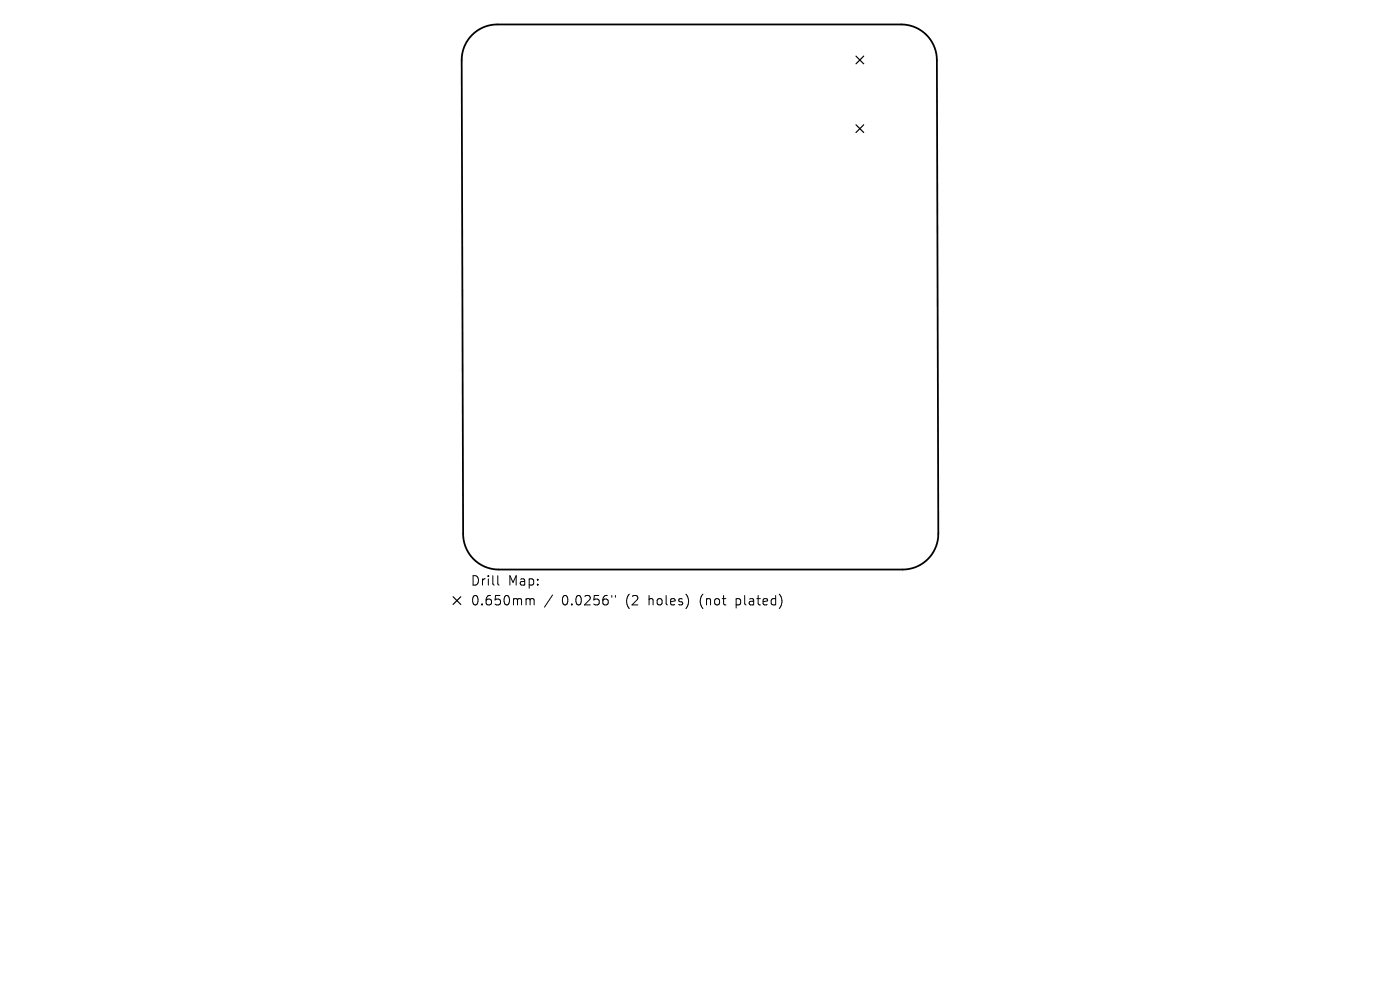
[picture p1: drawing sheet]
<svg xmlns="http://www.w3.org/2000/svg" width="297mm" height="210mm" viewBox="0 0 297 210" stroke-linecap="round" stroke-linejoin="round" font-family="sans-serif">
<defs><g id="words">
<g font-size="2.8">
<text x="99.8" y="124.5">Drill</text>
<text x="107.8" y="124.5">Map:</text>
<text x="99.8" y="128.7">0.650mm</text>
<text x="119.2" y="128.7">0.0256&quot;</text>
<text x="132.9" y="128.7">(2</text>
<text x="137.9" y="128.7">holes)</text>
<text x="148.9" y="128.7">(not</text>
<text x="156.8" y="128.7">plated)</text>
</g>
</g></defs>
<path d="M100.2 7.4a7.6 7.6 0 0 1 5.3-2.2h85.7a7.6 7.6 0 0 1 7.6 7.5l.3 100.6a7.6 7.6 0 0 1-7.6 7.5h-85.7a7.6 7.6 0 0 1-7.6-7.5l-.3-100.6a7.6 7.6 0 0 1 2.3-5.3z" fill="none" stroke="#000" stroke-width=".38"/>
<path d="M181.6 11.9l1.6 1.6M183.2 11.9l-1.6 1.6M181.6 26.5l1.6 1.6M183.2 26.5l-1.6 1.6M96.1 126.6l1.7 1.6M97.8 126.6l-1.7 1.6" fill="none" stroke="#000" stroke-width=".25"/>
<path d="M105.6 122.1v1.7l.3 .3M111.9 127l.5 .1 .1 .2M112.5 127.3l.2-.3 .5 .1 .1 1.2M112.5 127.3v1M117.2 126.2l-1.7 2.6M129.8 126.3v.4M130.6 126.3v.4" fill="none" stroke="#000" stroke-width=".21"/>
<use href="#words"/>
</svg>
